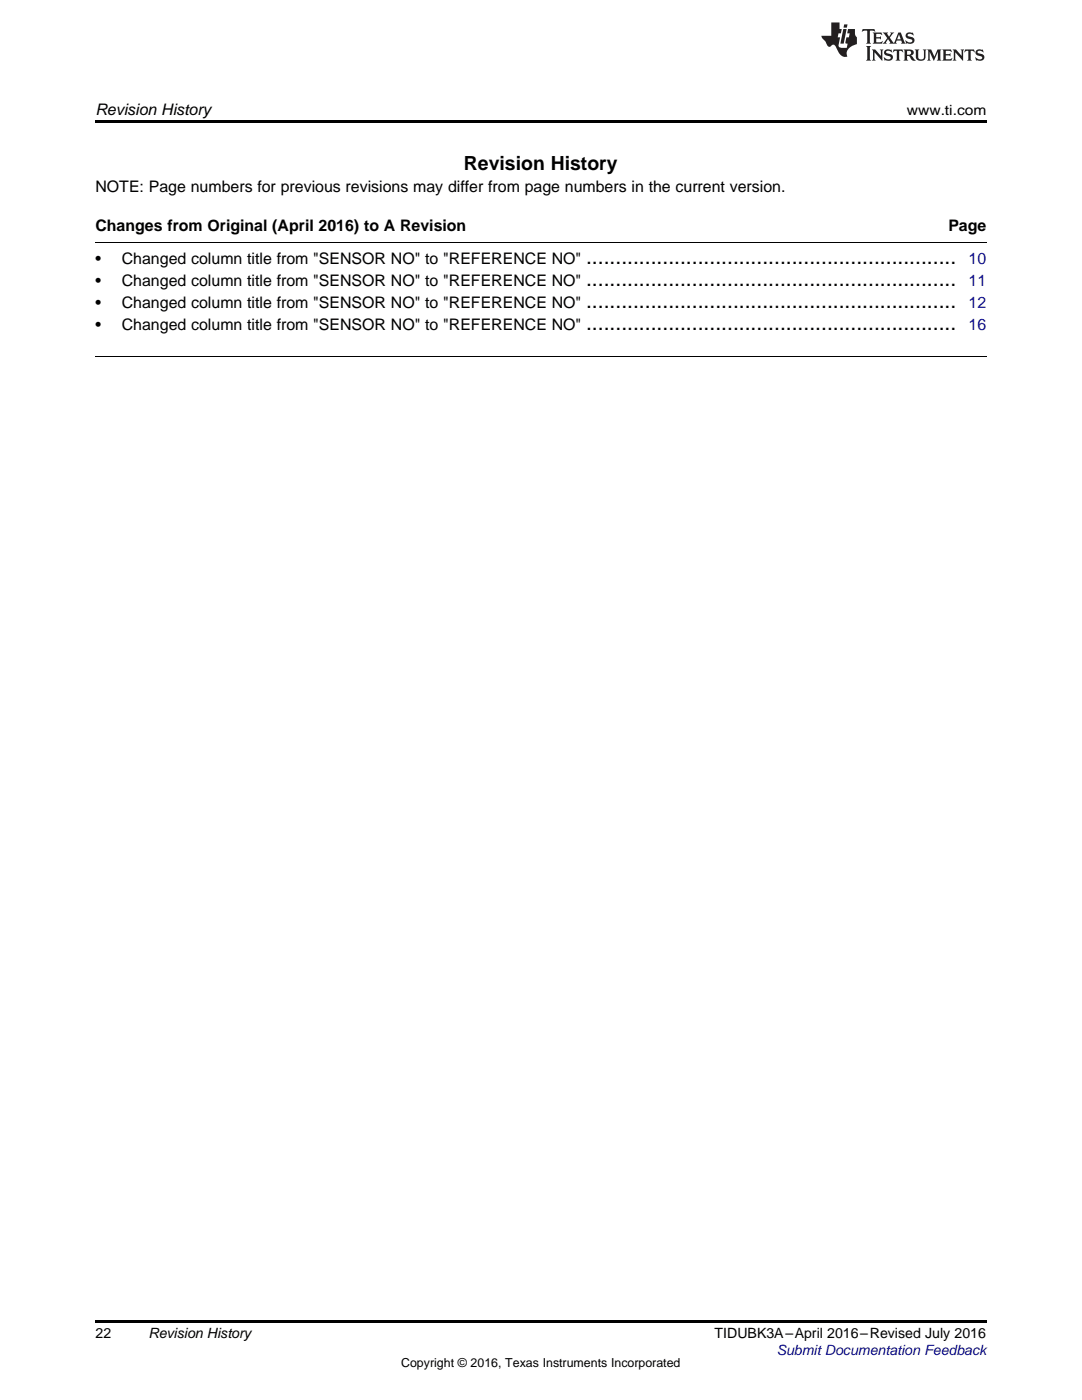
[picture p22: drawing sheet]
<svg xmlns="http://www.w3.org/2000/svg" width="216mm" height="279mm" viewBox="0 0 216 279" stroke-linecap="round" stroke-linejoin="round" font-family="sans-serif">
<defs><g id="words">
<g font-size="4.2">
<text x="116.9" y="52.7">...............................................................</text>
<text x="116.9" y="57">...............................................................</text>
<text x="116.9" y="61.4">...............................................................</text>
<text x="116.9" y="65.8">...............................................................</text>
</g>
<text font-size="3.9" x="92.6" y="33.9">Revision History</text>
<g font-size="3.2">
<text x="19" y="23">Revision History</text>
<text x="19" y="38.3">NOTE: Page numbers for previous revisions may differ from page numbers in the current version.</text>
<text x="19" y="46.1">Changes from Original (April 2016) to A Revision .......................................................................................................... Page</text>
<text x="19" y="52.7">•</text>
<text x="24.3" y="52.7">Changed column title from &quot;SENSOR NO&quot; to &quot;REFERENCE NO&quot;</text>
<text x="19" y="57">•</text>
<text x="24.3" y="57">Changed column title from &quot;SENSOR NO&quot; to &quot;REFERENCE NO&quot;</text>
<text x="19" y="61.4">•</text>
<text x="19" y="65.8">•</text>
<text x="24.3" y="61.4">Changed column title from &quot;SENSOR NO&quot; to &quot;REFERENCE NO&quot;</text>
<text x="24.3" y="65.8">Changed column title from &quot;SENSOR NO&quot; to &quot;REFERENCE NO&quot;</text>
</g>
<g font-size="3.2" fill="#00f">
<text x="193.3" y="52.7">10</text>
<text x="193.3" y="57">11</text>
<text x="193.3" y="61.4">12</text>
<text x="193.3" y="65.8">16</text>
</g>
<g font-size="2.8">
<text x="181" y="23">www.ti.com</text>
<text x="19" y="267">22</text>
<text x="29.6" y="267.1">Revision History</text>
<text x="142.6" y="267.1">TIDUBK3A–April 2016–Revised July 2016</text>
</g>
<text font-size="2.8" fill="#00f" x="155" y="270.4">Submit Documentation Feedback</text>
<text font-size="2.5" x="80" y="272.7">Copyright © 2016, Texas Instruments Incorporated</text>
</g></defs>
<path d="M19 24h177.8v.6h-177.8zM19 263.5h177.8v.6h-177.8z" fill="#000"/>
<path d="M19 48.5h177.8M19 71.2h177.8" fill="none" stroke="#000" stroke-width=".2"/>
<g fill="#231f20">
<path d="M172.1 5.8l-.1 .6 .5-.3h.5v.2v2.1l-.2 .3h1l-.2-.3v-2.1v-.2h.6l.4 .3-.1-.6zM174.1 6.5l.3 .4v1.5l-.3 .3h1.9l.1-.5a1.04 1.04 0 0 1-1.3 .1v-.6h.6l.4 .2v-.7l-.4 .2h-.6l.1-.6h.7l.4 .2-.1-.5zM176.1 6.5l.9 1.1-.9 1.1h.8l-.1-.2 .4-.7 .4 .7-.2 .2h1.6l-.2-.2 .1-.4h.9l.2 .4-.2 .2h.9l-.2-.3-.8-1.9h-.5l-.9 2.1-.7-1.1 .8-1h-.8l.1 .3-.3 .5-.4-.6 .2-.2zM179.4 6.9l.3 .9h-.7zM180.9 6.6a.63 .63 0 0 0-.2 .7 .63 .63 0 0 0 .6 .4l.6 .2 .1 .2a.75 .75 0 0 1-.7 .4 .75 .75 0 0 1-.6-.5l.1 .7 .2-.1a1.11 1.11 0 0 0 1.5-.5 1.13 1.13 0 0 0-1.3-.9l-.1-.3a1.04 1.04 0 0 1 1.2 .2l-.1-.6-.2 .1-.5-.1zM172.8 9.2l.3 .3v2.2l-.3 .4h1l-.2-.4v-2.2l.2-.3zM174 9.9l.2 .3v1.5l-.2 .4h.7l-.2-.4v-1.3l1.6 1.7v-1.9l.2-.3h-.7l.2 .3v.9l-1.2-1.2zM176.6 10a.62 .62 0 0 0-.2 .7 .62 .62 0 0 0 .6 .4l.6 .2 .1 .2a.76 .76 0 0 1-.7 .4 .76 .76 0 0 1-.6-.5l.1 .7 .1-.1a1.11 1.11 0 0 0 1.6-.6 1.13 1.13 0 0 0-1.3-.8l-.1-.3a1.04 1.04 0 0 1 1.2 .1l-.1-.5-.2 .1-.5-.2zM178.3 9.9l-.1 .6a.61 .61 0 0 1 .7-.3v1.5l-.2 .4h1l-.3-.4v-1.5a.63 .63 0 0 1 .8 .3l-.1-.6zM180.3 9.9l.2 .3v1.5l-.2 .4h.9l-.2-.2v-.7l.6 .2a.76 .76 0 0 0 1.1 .6l-1-.9a.58 .58 0 0 0 .6-.6 .58 .58 0 0 0-.5-.6zM181 10.2l.1-.1a.45 .45 0 0 1 .6 .1 .45 .45 0 0 1 .1 .5l-.8 .2zM182.5 9.9l.2 .2a2.17 2.17 0 0 0 .4 1.9 .99 .99 0 0 0 1.6-.7v-1.1l.2-.3h-.8l.2 .2a1.92 1.92 0 0 1-.2 1.7 .6 .6 0 0 1-.9-.5v-1.1l.2-.3zM185 9.9l.2 .3v1.5l-.2 .4h.7l-.2-.4v-1.4l.8 1.8 .8-1.8v1.4l-.2 .4h1l-.3-.4v-1.5l.3-.3h-.8l-.7 1.4-.6-1.4zM188 9.9l.2 .3v1.5l-.2 .4h1.8l.2-.6a1.04 1.04 0 0 1-1.3 .2v-.6h.6l.4 .1v-.6l-.4 .2h-.6l.1-.6h.7l.4 .2-.1-.5zM190.1 9.9l.2 .3v1.5l-.2 .4h.7l-.2-.4v-1.3l1.6 1.7v-1.9l.2-.3h-.7l.2 .3v.9l-1.1-1.2zM192.6 9.9l-.1 .6a.61 .61 0 0 1 .7-.3v1.5l-.2 .4h.9l-.2-.4v-1.5a.63 .63 0 0 1 .8 .3l-.2-.6zM194.9 10a.62 .62 0 0 0-.2 .7 .62 .62 0 0 0 .6 .4l.5 .2 .2 .2a.76 .76 0 0 1-.7 .4 .76 .76 0 0 1-.7-.5l.2 .7 .1-.1a1.11 1.11 0 0 0 1.5-.6 1.13 1.13 0 0 0-1.2-.8l-.1-.3a1.04 1.04 0 0 1 1.2 .1l-.2-.5-.2 .1-.5-.2z"/>
<path d="M165.9 4.5v2.6h-2l.1 .4 .8 .9a.91 .91 0 0 0 .9 .9 .56 .56 0 0 1 .5-.4 .56 .56 0 0 1 .5 .3l.4 .8a1.53 1.53 0 0 0 2 1.3 1.54 1.54 0 0 1 1-2.1l.9-.4-.1-1.4a1.52 1.52 0 0 1-.3-1.6h-1.4l-.2 .9h.5l-.1 .8h-.5l-.2 .9v.2l.4 .1-.1 .9a1.93 1.93 0 0 1-1.7-.3l.3-1.8h-.4l.1-.8h.5l.2-.9h-.5v-1.3zM168.3 5.8l-.6 2.9h.7l.5-2.9zM168.4 4.9l-.1 .6h.7l.1-.6z"/>
</g>
<use href="#words"/>
</svg>
